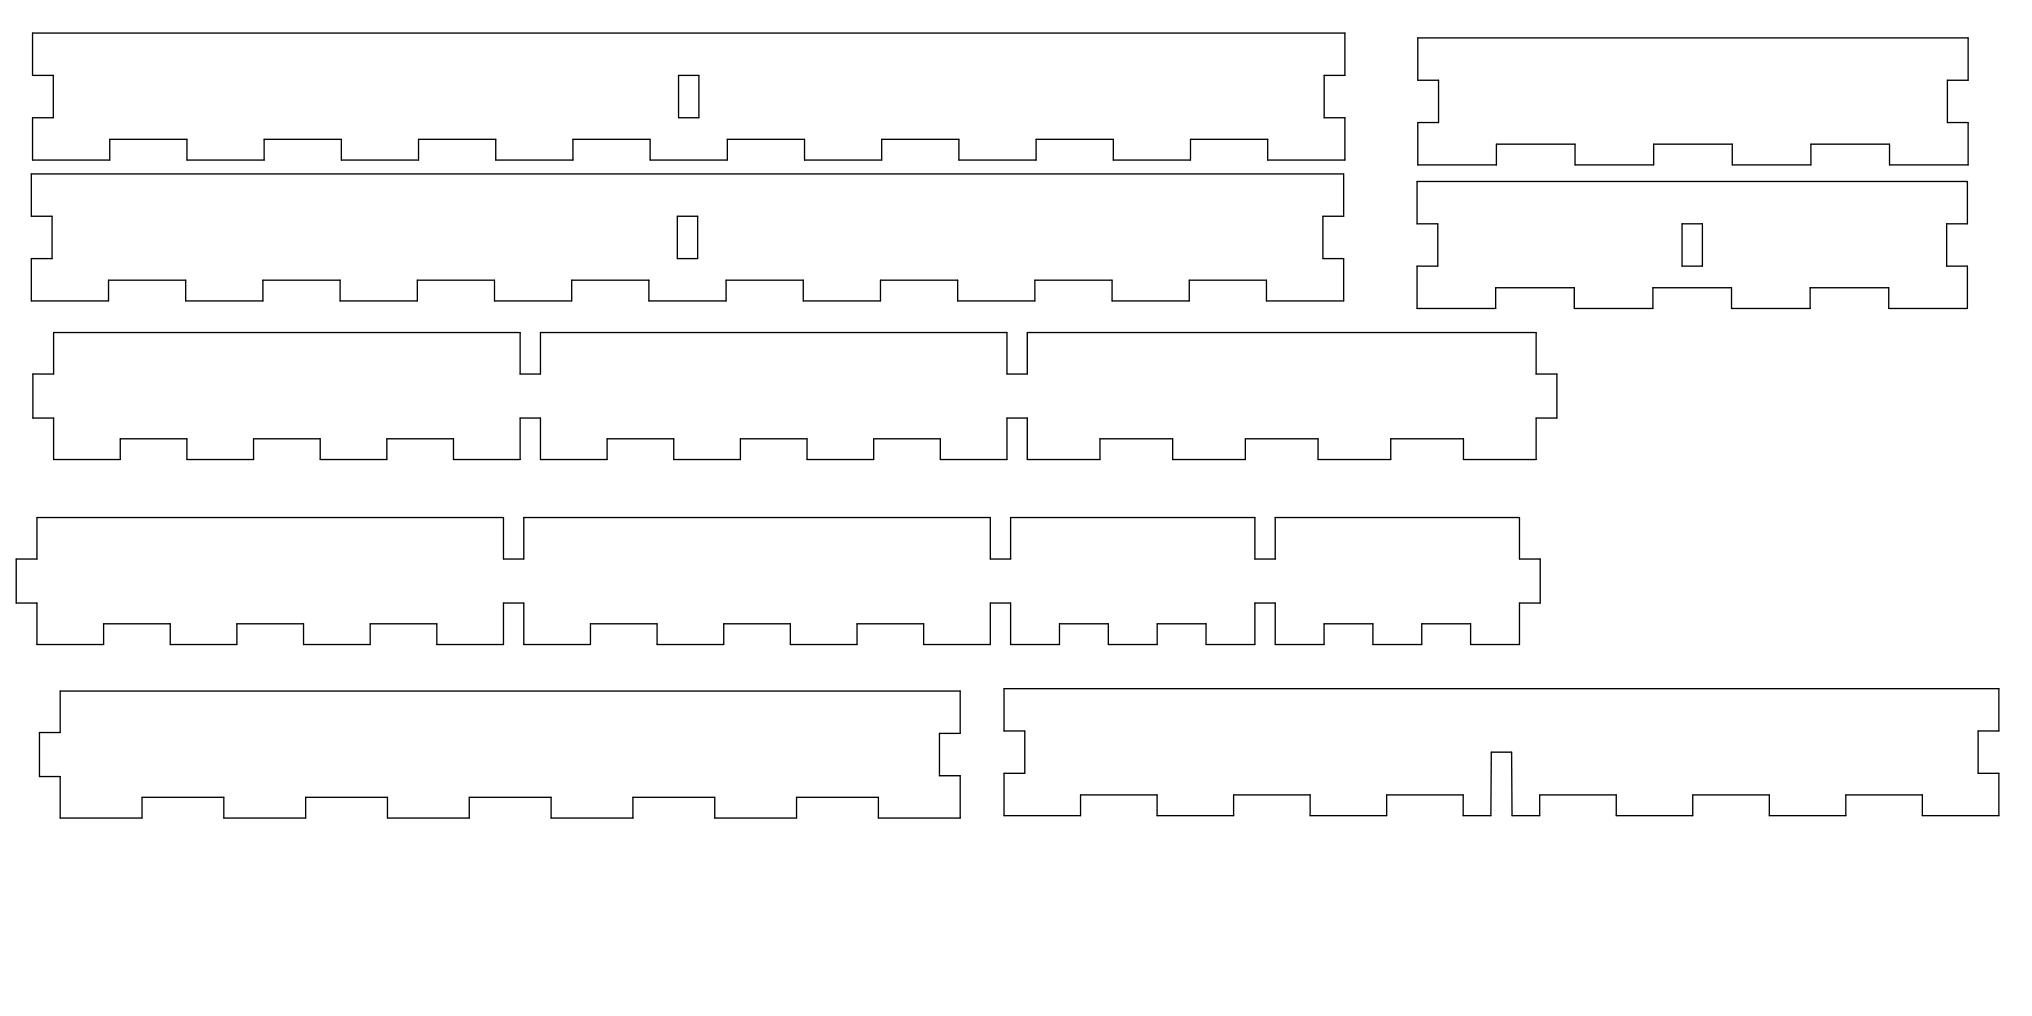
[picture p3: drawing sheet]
<svg xmlns="http://www.w3.org/2000/svg" width="610mm" height="305mm" viewBox="0 0 610 305" stroke-linecap="round" stroke-linejoin="round" font-family="sans-serif">
<path d="M9.8 9.9h393.7v12.7h-6.3v12.7h6.3v12.7h-23.2v-6.2h-23.2v6.2h-23.1v-6.2h-23.2v6.2h-23.1v-6.2h-23.2v6.2h-23.1v-6.2h-23.2v6.2h-23.2v-6.2h-23.1v6.2h-23.2v-6.2h-23.1v6.2h-23.2v-6.2h-23.2v6.2h-23.1v-6.2h-23.2v6.2h-23.1v-12.7h6.2v-12.7h-6.2zM425.3 11.4h165.1v12.7h-6.2v12.7h6.2v12.7h-23.5v-6.3h-23.6v6.3h-23.6v-6.3h-23.6v6.3h-23.6v-6.3h-23.6v6.3h-23.6v-12.7h6.3v-12.7h-6.3zM203.6 22.6h6.1v12.7h-6.1zM9.4 52.2h393.7v12.7h-6.2v12.7h6.2v12.7h-23.2v-6.2h-23.1v6.2h-23.2v-6.2h-23.1v6.2h-23.2v-6.2h-23.2v6.2h-23.1v-6.2h-23.2v6.2h-23.1v-6.2h-23.2v6.2h-23.2v-6.2h-23.1v6.2h-23.2v-6.2h-23.1v6.2h-23.2v-6.2h-23.1v6.2h-23.2v-12.7h6.2v-12.7h-6.2zM425.1 54.4h165.1v12.7h-6.2v12.7h6.2v12.7h-23.6v-6.2h-23.6v6.2h-23.5v-6.2h-23.6v6.2h-23.6v-6.2h-23.6v6.2h-23.6v-12.7h6.2v-12.7h-6.2zM203.2 64.9h6.1v12.7h-6.1zM504.6 67.1h6.1v12.7h-6.1zM16.1 99.8h139.9v12.4h6.1v-12.4h140v12.4h6.1v-12.4h152.6v12.4h6.3v13.2h-6.3v12.5h-21.8v-6.3h-21.8v6.3h-21.8v-6.3h-21.8v6.3h-21.8v-6.3h-21.8v6.3h-21.8v-12.5h-6.1v12.5h-20v-6.3h-20v6.3h-20v-6.3h-20v6.3h-20v-6.3h-20v6.3h-20v-12.5h-6.1v12.5h-20v-6.3h-19.9v6.3h-20v-6.3h-20v6.3h-20v-6.3h-20v6.3h-20v-12.5h-6.2v-13.2h6.2zM11.1 155.3h139.9v12.4h6.1v-12.4h140v12.4h6.1v-12.4h73.3v12.4h6.1v-12.4h73.2v12.4h6.3v13.2h-6.3v12.5h-14.6v-6.3h-14.7v6.3h-14.6v-6.3h-14.7v6.3h-14.6v-12.5h-6.1v12.5h-14.7v-6.3h-14.6v6.3h-14.7v-6.3h-14.7v6.3h-14.6v-12.5h-6.1v12.5h-20v-6.3h-20v6.3h-20v-6.3h-20v6.3h-20v-6.3h-20v6.3h-20v-12.5h-6.1v12.5h-20v-6.3h-19.9v6.3h-20v-6.3h-20v6.3h-20v-6.3h-20v6.3h-20v-12.5h-6.2v-13.2h6.2zM18.1 207.3h270v12.7h-6.3v12.7h6.3v12.7h-24.6v-6.2h-24.5v6.2h-24.6v-6.2h-24.5v6.2h-24.6v-6.2h-24.5v6.2h-24.6v-6.2h-24.5v6.2h-24.6v-6.2h-24.5v6.2h-24.5v-12.4h-6.3v-13.2h6.3zM301.2 206.6h298.5v12.7h-6.3v12.7h6.3v12.7h-23v-6.2h-23v6.2h-22.9v-6.2h-23v6.2h-22.9v-6.2h-23v6.2h-8.3l-.1-19.1h-6.1l-.1 19.1h-8.3v-6.2h-23v6.2h-23v-6.2h-22.9v6.2h-23v-6.2h-22.9v6.2h-23v-12.7h6.2v-12.7h-6.2z" fill="none" stroke="#000" stroke-width=".4"/>
</svg>
